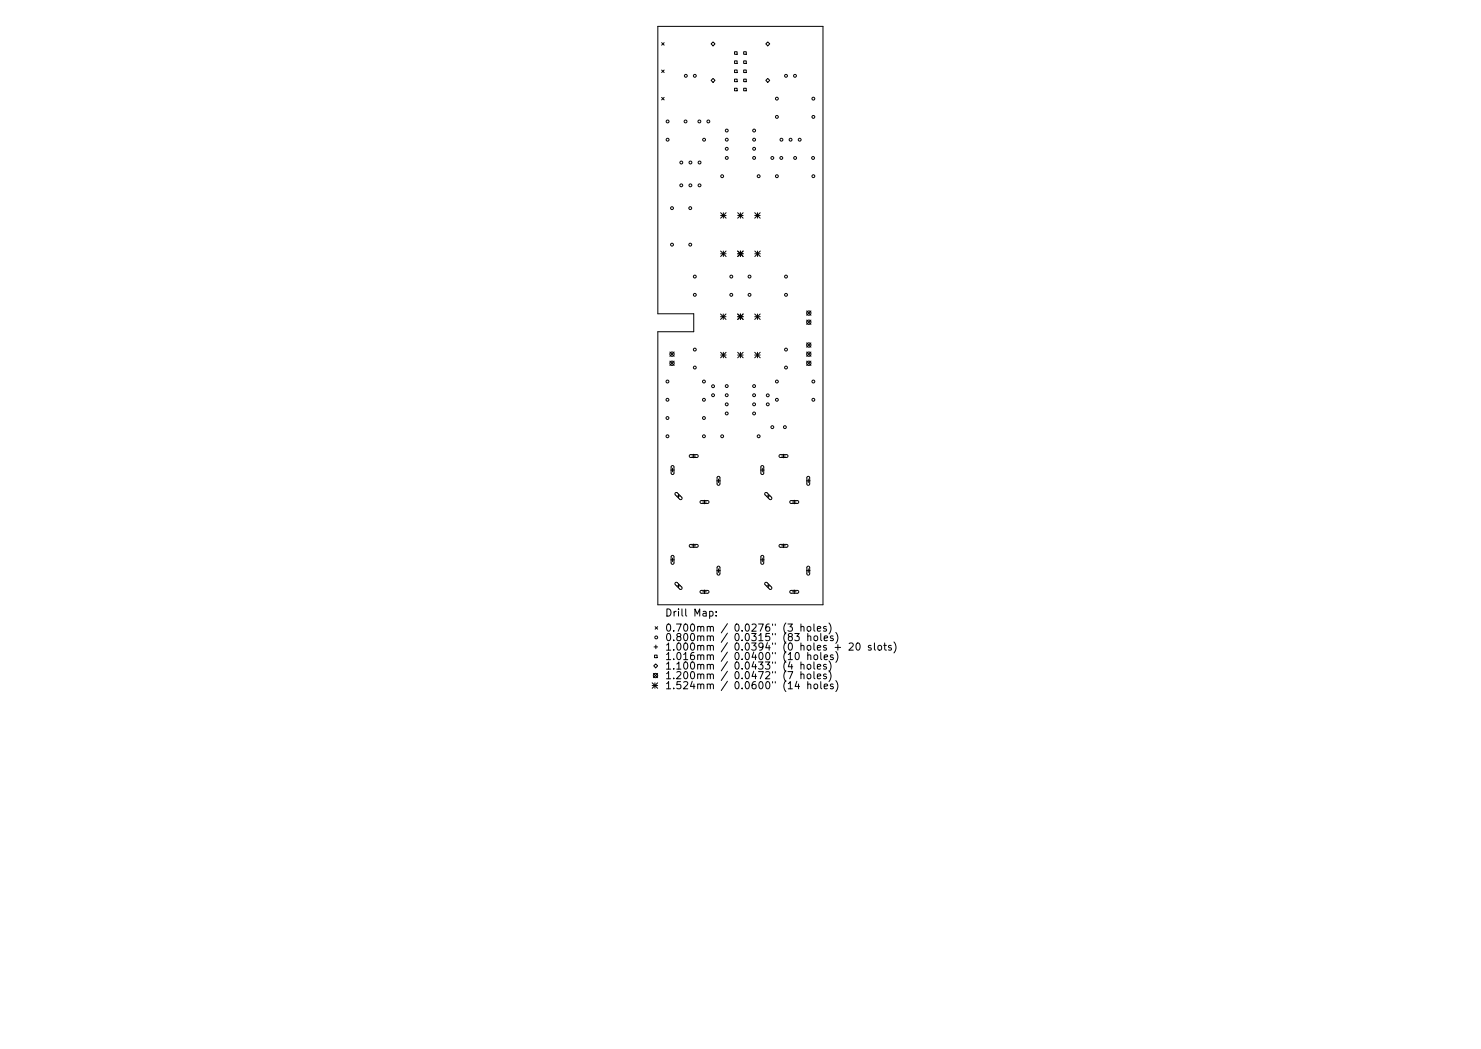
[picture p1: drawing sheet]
<svg xmlns="http://www.w3.org/2000/svg" width="297mm" height="210mm" viewBox="0 0 297 210" stroke-linecap="round" stroke-linejoin="round" font-family="sans-serif">
<defs><g id="words">
<g font-size="2">
<text x="133.3" y="123.6">Drill Map:</text>
<text x="133.3" y="126.6">0.700mm / 0.0276&quot; (3 holes)</text>
<text x="133.3" y="128.5">0.800mm / 0.0315&quot; (83 holes)</text>
<text x="133.3" y="130.4">1.000mm / 0.0394&quot; (0 holes + 20 slots)</text>
<text x="133.3" y="132.3">1.016mm / 0.0400&quot; (10 holes)</text>
<text x="133.3" y="134.2">1.100mm / 0.0433&quot; (4 holes)</text>
<text x="133.3" y="136.1">1.200mm / 0.0472&quot; (7 holes)</text>
<text x="133.3" y="138.1">1.524mm / 0.0600&quot; (14 holes)</text>
</g>
</g></defs>
<g fill="none" stroke="#000" stroke-width=".2">
<path d="M131.9 5.3h33.2v115.9h-33.2v-54.7h7.2v-3.6h-7.2zM132.7 8.5l.5 .6M132.7 14l.5 .5M132.7 19.5l.5 .5M133.2 8.5l-.5 .6M133.2 14l-.5 .5M133.2 19.5l-.5 .5M142.6 8.8l.4-.4 .4 .4-.4 .4zM142.6 16.1l.4-.4 .4 .4-.4 .4zM147.3 10.4h.5v.5h-.5zM147.3 12.2h.5v.5h-.5zM147.3 14h.5v.5h-.5z"/>
<path d="M147.3 15.9h.5v.5h-.5zM147.3 17.7h.5v.5h-.5zM149.2 10.4h.5v.5h-.5zM149.2 12.2h.5v.5h-.5zM149.2 14h.5v.5h-.5zM149.2 15.9h.5v.5h-.5zM149.2 17.7h.5v.5h-.5zM153.6 8.8l.4-.4 .4 .4-.4 .4zM153.6 16.1l.4-.4 .4 .4-.4 .4zM144.5 42.6l1.1 1.1M144.5 43.2h1.1M144.5 50.3l1.1 1.1"/>
<path d="M144.5 50.9h1.1M145.1 42.6v1.1M145.1 50.3v1.1M145.6 42.6l-1.1 1.1M145.6 50.3l-1.1 1.1M148 43.2h1M148 50.9h1M148 42.6l1 1.1M148 50.3l1 1.1M148.5 42.6v1.1M148.5 50.3v1.1M149 42.6l-1 1.1"/>
<path d="M149 50.3l-1 1.1M151.4 43.2h1.1M151.4 42.6l1.1 1.1M151.4 50.9h1.1M151.4 50.3l1.1 1.1M151.9 42.6v1.1M151.9 50.3v1.1M152.5 42.6l-1.1 1.1M152.5 50.3l-1.1 1.1M134.4 70.6l.8 .8M134.4 72.4l.8 .8M135.2 70.6l-.8 .8"/>
<path d="M135.2 72.4l-.8 .8M144.5 62.9l1.1 1.1M144.5 63.5h1.1M144.5 70.6l1.1 1.1M144.5 71.2h1.1M145.1 62.9v1.1M145.1 70.6v1.1M145.6 62.9l-1.1 1.1M145.6 70.6l-1.1 1.1M148 63.5h1M148 71.2h1M148 62.9l1 1.1"/>
<path d="M148 70.6l1 1.1M148.5 62.9v1.1M148.5 70.6v1.1M149 62.9l-1 1.1M149 70.6l-1 1.1M151.4 63.5h1.1M151.4 71.2h1.1M151.4 62.9l1.1 1.1M151.4 70.6l1.1 1.1M151.9 62.9v1.1M151.9 70.6v1.1M152.5 62.9l-1.1 1.1"/>
<path d="M152.5 70.6l-1.1 1.1M161.8 62.3l.9 .9M161.8 64.2l.9 .8M161.8 68.7l.9 .9M161.8 70.6l.9 .8M161.8 72.4l.9 .8M162.7 62.3l-.9 .9M162.7 64.2l-.9 .8M162.7 68.7l-.9 .9M162.7 70.6l-.9 .8M162.7 72.4l-.9 .8M134.5 94.2h.8"/>
<path d="M134.7 93.4l.3-.1 .2 .3v1.3l-.3 .2-.3-.2zM134.9 93.9v.7M135.5 98.8h.4l.9 .9-.1 .4h-.3l-.9-.9zM135.7 99.4h.7M136.1 99.1v.7M138.3 91.2l1.5-.1 .2 .4-.2 .2h-1.3l-.2-.2zM138.8 91.4h.7M139.1 91v.8M143.7 96.4h.8M143.9 95.6l.3-.1 .2 .2v1.3l-.2 .3-.4-.3zM144.1 96v.7M152.5 94.2h.8"/>
<path d="M152.7 93.4l.3-.1 .2 .3v1.3l-.3 .2-.3-.2zM152.9 93.9v.7M153.5 98.8h.4l.9 .9-.1 .4h-.3l-.9-.9zM153.7 99.4h.7M154.1 99.1v.7M156.3 91.2l1.5-.1 .2 .4-.2 .2h-1.3l-.2-.2zM156.8 91.4h.7M157.1 91v.8M161.8 96.4h.7M161.9 95.6l.3-.1 .2 .2v1.3l-.2 .3-.4-.3zM162.1 96v.7M134.5 112.2h.8"/>
<path d="M134.7 111.4l.3-.1 .2 .3v1.3l-.3 .2-.3-.2zM134.9 111.9v.7M135.5 116.8h.3l.9 .9v.4h-.4l-.9-.9zM135.7 117.4h.7M136.1 117.1v.7M138.3 109.2l1.5-.1 .2 .4-.2 .2h-1.3l-.2-.2zM138.8 109.4h.7M139.1 109v.8M140.5 100.4l1.5-.1 .2 .4-.2 .2h-1.4l-.2-.2zM140.5 118.4l1.5-.1 .2 .4-.2 .2h-1.4l-.2-.2zM140.9 100.6h.8M140.9 118.6h.8"/>
<path d="M141.3 100.3v.7M141.3 118.3v.7M143.7 114.4h.8M143.9 113.6l.3-.1 .2 .2v1.3l-.2 .3-.4-.3zM144.1 114v.7M152.5 112.2h.8M152.7 111.4l.3-.1 .2 .3v1.3l-.3 .2-.3-.2zM152.9 111.9v.7M153.5 116.8h.3l.9 .9v.4h-.4l-.9-.9zM153.7 117.4h.7M154.1 117.1v.7M156.3 109.2l1.5-.1 .2 .4-.2 .2h-1.3l-.2-.2z"/>
<path d="M156.8 109.4h.7M157.1 109v.8M158.5 100.4l1.5-.1 .2 .4-.2 .2h-1.4l-.2-.2zM158.5 118.4l1.5-.1 .2 .4-.2 .2h-1.4l-.2-.2zM158.9 100.6h.8M158.9 118.6h.8M159.3 100.3v.7M159.3 118.3v.7M161.8 114.4h.7M161.9 113.6l.3-.1 .2 .2v1.3l-.2 .3-.4-.3zM162.1 114v.7M130.8 136.9l1.1 1.1"/>
<path d="M130.8 137.4h1.1M131 135l.9 .8M131.2 129.7h.7M131.3 131.3h.5v.5h-.5zM131.4 136.9v1.1M131.4 125.6l.5 .5M131.5 133.1l.4 .4-.4 .4-.4-.4zM131.5 129.3v.7M131.9 125.6l-.5 .5M131.9 135l-.9 .8M131.9 136.9l-1.1 1.1M142.3 122.6l.4-.1 .3 .3-.1 .6h-.6"/>
<path d="M143.6 123.4v.1M143.6 122.6v.1M159.4 127h.9l-.5 .5 .4 .2v.6l-.2 .1-.6-.1M159.6 130.9l.2-.1a.77 .77 0 0 1 .5 .7 .77 .77 0 0 1-.5 .7l-.2-.1-.1-.4zM159.8 136.6l-.3 1h.9M160.6 125.7l.2-.1h.4l.1 .9M160.6 133.3l.2-.1h.4l.1 .9M160.6 135.2l.2-.1 .4 .1 .1 .9M160.6 125.1v1.4M160.6 132.7v1.4M160.6 134.6v1.5M161.9 125.7l.3-.1 .4 .1v.5l-.1 .2-.3 .1-.3-.1z"/>
<path d="M161.9 133.3l.3-.1 .4 .1v.5l-.1 .2-.3 .1-.3-.1zM161.9 135.2l.3-.1 .4 .1v.6l-.1 .2-.3 .1-.3-.2zM162 127.6l.2-.1h.4v.9M162 131.4l.2-.1h.4v.9M162 137.2l.2-.1 .4 .1v.9M162 127v1.4M162 130.8v1.4M162 136.6v1.5M163.2 125.1v1.2l.3 .2M163.2 132.7v1.2l.3 .2M163.2 134.6v1.2l.3 .3M163.3 127.6l.2-.1 .4 .1 .1 .5-.1 .2-.4 .1-.2-.1z"/>
<path d="M163.3 137.2l.2-.1 .4 .1 .1 .6-.1 .2-.4 .1-.2-.2zM163.4 131.3h.3l.3 .2v.4l-.3 .3-.3-.1-.2-.2zM163.9 126l.7-.1v-.3h-.5l-.2 .2 .1 .6h.6M163.9 133.6l.7-.1v-.3h-.5l-.2 .2 .1 .6h.6M163.9 135.6l.7-.2v-.2l-.5-.1-.2 .2 .1 .7h.6M164.6 127v1.2l.2 .2M164.6 130.8v1.2l.2 .2M164.6 136.6v1.3l.2 .2M165.3 127.9l.7-.1-.1-.3h-.4l-.2 .2 .1 .6h.5M165.3 131.7l.7-.1-.1-.3h-.4l-.2 .2 .1 .6h.5M165.3 137.6l.7-.2-.1-.2-.4-.1-.2 .2 .1 .7h.5M165.7 125.6h-.3l-.2 .2v.2l.5 .1v.3h-.5"/>
<path d="M165.7 133.2h-.3l-.2 .2v.2l.5 .1v.3h-.5M165.7 135.2l-.3-.1-.2 .2v.2l.5 .1v.4h-.5M166.3 124.9a1.65 1.65 0 0 1 0 2.2M166.3 132.5a1.65 1.65 0 0 1 0 2.2M166.3 134.4a1.65 1.65 0 0 1 0 2.2M167.1 127.5h-.4l-.2 .2 .1 .2 .5 .1v.3h-.6M167.1 131.3h-.4l-.2 .2 .1 .2 .5 .1v.3h-.6M167.1 137.2l-.4-.1-.2 .2 .1 .2 .5 .1v.4h-.6M167.5 129.8h1.1M167.6 126.8a1.65 1.65 0 0 1 0 2.2M167.6 130.6a1.65 1.65 0 0 1 0 2.2M167.6 136.4a1.65 1.65 0 0 1 0 2.2"/>
<path d="M170.3 129l.6-.1 .2 .4-.9 1h.9M171.8 129l.2-.1a.77 .77 0 0 1 .5 .7 .77 .77 0 0 1-.5 .7l-.2-.1-.1-.4zM174.7 129.4h-.3l-.2 .2v.2l.5 .1v.3h-.5M175.4 128.9v1.2l.2 .2M176.1 129.5l.2-.1 .5 .1v.5l-.1 .2-.4 .1-.2-.1zM177.2 129.4h.6M177.4 128.9v1.2l.4 .2M178.7 129.4h-.3l-.2 .2 .1 .2 .4 .1v.3h-.5M179.3 128.7a1.65 1.65 0 0 1 0 2.2"/>
<circle cx="137.6" cy="15.2" r=".29"/>
<circle cx="139.4" cy="15.2" r=".29"/>
<circle cx="155.8" cy="19.8" r=".29"/>
<circle cx="157.6" cy="15.2" r=".29"/>
<circle cx="159.4" cy="15.2" r=".29"/>
<circle cx="163.1" cy="19.8" r=".29"/>
<circle cx="133.9" cy="28" r=".29"/>
<circle cx="133.9" cy="24.3" r=".29"/>
<circle cx="136.6" cy="37.1" r=".29"/>
<circle cx="136.6" cy="32.6" r=".29"/>
<circle cx="137.5" cy="24.3" r=".29"/>
<circle cx="138.5" cy="37.1" r=".29"/>
<circle cx="138.5" cy="32.6" r=".29"/>
<circle cx="140.3" cy="24.3" r=".29"/>
<circle cx="140.3" cy="37.1" r=".29"/>
<circle cx="140.3" cy="32.6" r=".29"/>
<circle cx="141.2" cy="28" r=".29"/>
<circle cx="142.1" cy="24.3" r=".29"/>
<circle cx="144.8" cy="35.3" r=".29"/>
<circle cx="145.8" cy="26.2" r=".29"/>
<circle cx="145.8" cy="31.7" r=".29"/>
<circle cx="145.8" cy="29.8" r=".29"/>
<circle cx="145.8" cy="28" r=".29"/>
<circle cx="151.3" cy="26.2" r=".29"/>
<circle cx="151.3" cy="31.7" r=".29"/>
<circle cx="151.3" cy="29.8" r=".29"/>
<circle cx="151.3" cy="28" r=".29"/>
<circle cx="152.2" cy="35.3" r=".29"/>
<circle cx="154.9" cy="31.7" r=".29"/>
<circle cx="155.8" cy="35.3" r=".29"/>
<circle cx="155.8" cy="23.4" r=".29"/>
<circle cx="156.7" cy="31.7" r=".29"/>
<circle cx="156.7" cy="28" r=".29"/>
<circle cx="158.6" cy="28" r=".29"/>
<circle cx="159.5" cy="31.7" r=".29"/>
<circle cx="160.4" cy="28" r=".29"/>
<circle cx="163.1" cy="31.7" r=".29"/>
<circle cx="163.1" cy="23.4" r=".29"/>
<circle cx="163.1" cy="35.3" r=".29"/>
<circle cx="134.8" cy="41.7" r=".29"/>
<circle cx="134.8" cy="49" r=".29"/>
<circle cx="138.4" cy="41.7" r=".29"/>
<circle cx="138.4" cy="49" r=".29"/>
<circle cx="139.4" cy="59.1" r=".29"/>
<circle cx="139.4" cy="55.4" r=".29"/>
<circle cx="146.7" cy="59.1" r=".29"/>
<circle cx="146.7" cy="55.4" r=".29"/>
<circle cx="150.3" cy="59.1" r=".29"/>
<circle cx="150.3" cy="55.4" r=".29"/>
<circle cx="157.6" cy="59.1" r=".29"/>
<circle cx="157.6" cy="55.4" r=".29"/>
<circle cx="133.9" cy="76.5" r=".29"/>
<circle cx="134.8" cy="72.8" r=".43"/>
<circle cx="134.8" cy="71" r=".43"/>
<circle cx="139.4" cy="73.7" r=".29"/>
<circle cx="139.4" cy="70.1" r=".29"/>
<circle cx="141.2" cy="76.5" r=".29"/>
<circle cx="143" cy="77.4" r=".29"/>
<circle cx="143" cy="79.2" r=".29"/>
<circle cx="145.8" cy="79.2" r=".29"/>
<circle cx="145.8" cy="77.4" r=".29"/>
<circle cx="151.2" cy="79.2" r=".29"/>
<circle cx="151.2" cy="77.4" r=".29"/>
<circle cx="154" cy="79.2" r=".29"/>
<circle cx="155.8" cy="76.5" r=".29"/>
<circle cx="157.6" cy="73.7" r=".29"/>
<circle cx="157.6" cy="70.1" r=".29"/>
<circle cx="162.2" cy="72.8" r=".43"/>
<circle cx="162.2" cy="62.8" r=".43"/>
<circle cx="162.2" cy="69.2" r=".43"/>
<circle cx="162.2" cy="71" r=".43"/>
<circle cx="162.2" cy="64.6" r=".43"/>
<circle cx="163.1" cy="76.5" r=".29"/>
<circle cx="133.9" cy="83.8" r=".29"/>
<circle cx="133.9" cy="80.1" r=".29"/>
<circle cx="133.9" cy="87.4" r=".29"/>
<circle cx="141.2" cy="83.8" r=".29"/>
<circle cx="141.2" cy="87.4" r=".29"/>
<circle cx="141.2" cy="80.1" r=".29"/>
<circle cx="144.8" cy="87.4" r=".29"/>
<circle cx="145.8" cy="81" r=".29"/>
<circle cx="145.8" cy="82.9" r=".29"/>
<circle cx="151.2" cy="81" r=".29"/>
<circle cx="151.2" cy="82.9" r=".29"/>
<circle cx="152.2" cy="87.4" r=".29"/>
<circle cx="154" cy="81" r=".29"/>
<circle cx="154.9" cy="85.6" r=".29"/>
<circle cx="155.8" cy="80.1" r=".29"/>
<circle cx="157.4" cy="85.6" r=".29"/>
<circle cx="163.1" cy="80.1" r=".29"/>
<circle cx="131.5" cy="135.4" r=".43"/>
<circle cx="131.6" cy="127.8" r=".29"/>
</g>
<use href="#words"/>
</svg>
